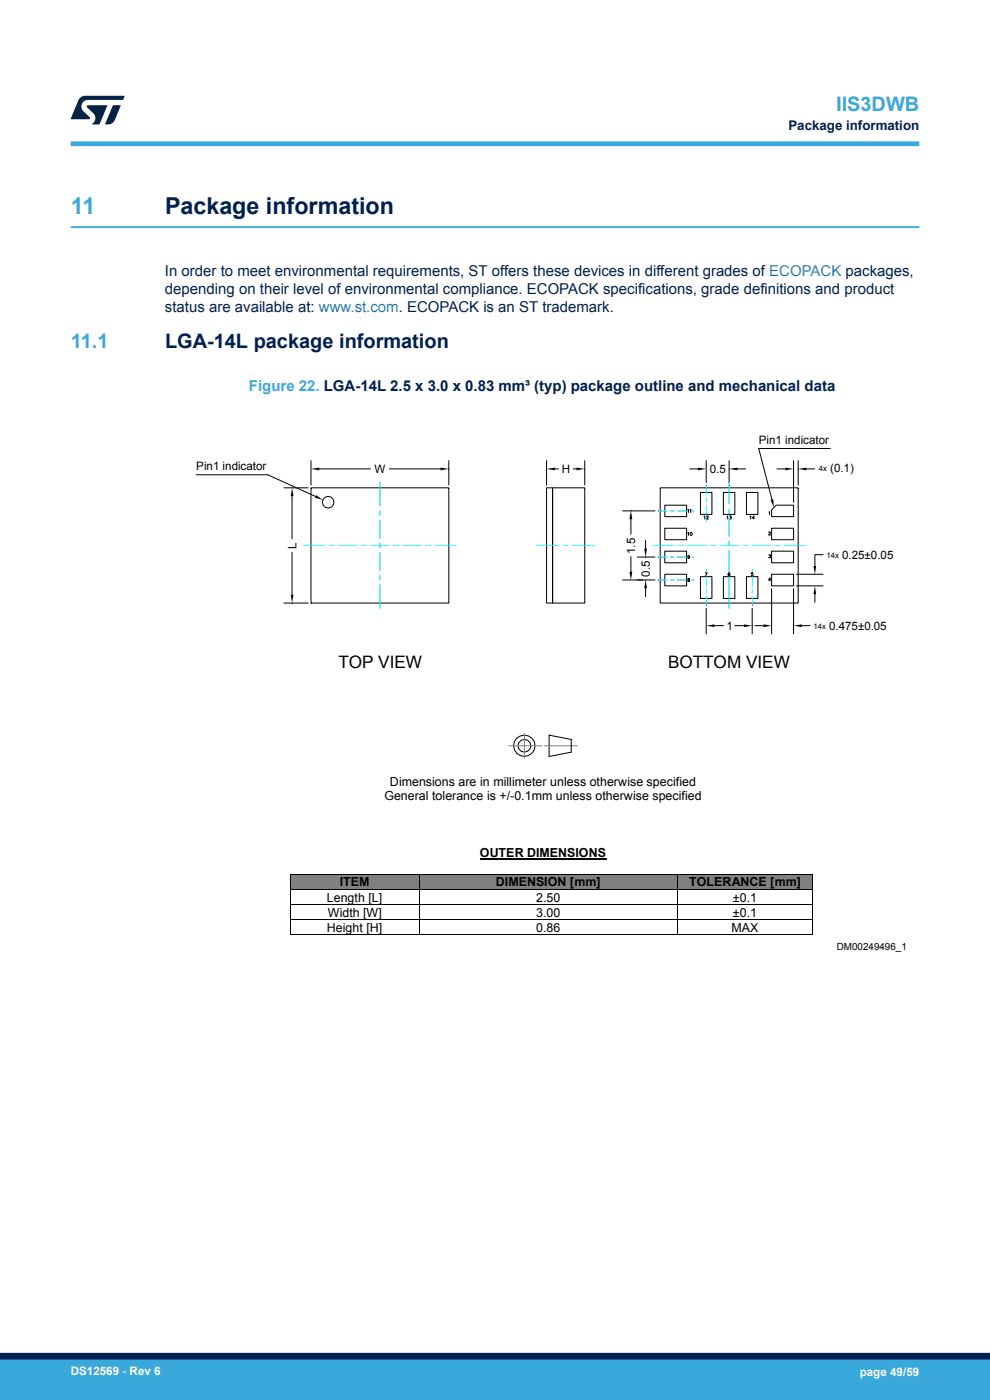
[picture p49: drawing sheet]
<svg xmlns="http://www.w3.org/2000/svg" width="210mm" height="297mm" viewBox="0 0 210 297" stroke-linecap="round" stroke-linejoin="round" font-family="sans-serif">
<defs><g id="words">
<text font-size="4.9" fill="#39a9dc" x="15" y="45.4">11</text>
<text font-size="4.9" fill="#002052" x="35" y="45.4">Package information</text>
<g font-size="4.2" fill="#39a9dc">
<text x="177.4" y="23.5">IIS3DWB</text>
<text x="15" y="73.8">11.1</text>
</g>
<text font-size="4.2" fill="#002052" x="35" y="73.8">LGA-14L package information</text>
<g font-size="3.6">
<text x="71.8" y="141.8">TOP VIEW</text>
<text x="141.7" y="141.8">BOTTOM VIEW</text>
</g>
<g font-size="3.2" fill="#002052">
<text x="35" y="58.6">In order to meet environmental requirements, ST offers these devices in different grades of ECOPACK packages,</text>
<text x="35" y="62.4">depending on their level of environmental compliance. ECOPACK specifications, grade definitions and product</text>
<text x="35" y="66.2">status are available at: www.st.com. ECOPACK is an ST trademark.</text>
</g>
<text font-size="3.2" fill="#39a9dc" x="52.8" y="82.9">Figure 22. LGA-14L 2.5 x 3.0 x 0.83 mm³ (typ) package outline and mechanical data</text>
<text font-size="2.8" fill="#002052" x="167.2" y="27.5">Package information</text>
<g font-size="2.6">
<text x="82.7" y="166.7">Dimensions are in millimeter unless otherwise specified</text>
<text x="81.5" y="169.7">General tolerance is +/-0.1mm unless otherwise specified</text>
<text x="101.8" y="181.9">OUTER DIMENSIONS</text>
<text x="69.3" y="191.3">Length [L]</text>
<text x="72.1" y="188.1">ITEM</text>
<text x="105.2" y="188.1">DIMENSION [mm]</text>
<text x="113.7" y="191.3">2.50</text>
<text x="146.2" y="188.1">TOLERANCE [mm]</text>
<text x="155.5" y="191.3">±0.1</text>
<text x="69.3" y="197.7">Height [H]</text>
<text x="69.5" y="194.5">Width [W]</text>
<text x="113.7" y="194.5">3.00</text>
<text x="113.7" y="197.7">0.86</text>
<text x="155.2" y="197.7">MAX</text>
<text x="155.5" y="194.5">±0.1</text>
</g>
<g font-size="2.5">
<text x="161" y="94.2">Pin1 indicator</text>
<text x="41.6" y="99.8">Pin1 indicator</text>
<text x="79.4" y="100.4">W</text>
<text x="119.1" y="100.4">H</text>
<text x="150.5" y="100.4">0.5</text>
<text x="176.1" y="100.1">(0.1)</text>
<text x="62.9" y="116.5" transform="rotate(-90 62.9 116.5)">L</text>
<text x="134.7" y="117.5" transform="rotate(-90 134.7 117.5)">1.5</text>
<text x="178.6" y="118.5">0.25±0.05</text>
<text x="137.8" y="122.3" transform="rotate(-90 137.8 122.3)">0.5</text>
<text x="154.1" y="133.6">1</text>
<text x="175.9" y="133.6">0.475±0.05</text>
</g>
<g font-size="2.5" fill="#fff">
<text x="15" y="291.6">DS12569 - Rev 6</text>
<text x="182.4" y="291.9">page 49/59</text>
</g>
<text font-size="2.1" x="177.5" y="201.6">DM00249496_1</text>
<g font-size="1.6">
<text x="173.7" y="99.8">4x</text>
<text x="175.3" y="118.3">14x</text>
<text x="172.6" y="133.3">14x</text>
</g>
</g></defs>
<path d="M15 48.2h180" fill="none" stroke="#39a9dc" stroke-width=".4"/>
<g fill="none" stroke="#000" stroke-width=".21">
<path d="M66 97.7v5.2M67.7 99.5h10.9M82.6 99.5h10.8M95.2 97.7v5.2M115.9 97.7v5.2M117.7 99.5h.7M121.6 99.5h.7M124 97.7v5.2M146.3 99.5h1.7M149.8 97.7v4.7M154.7 97.7v4.7M156.4 99.5h1.8"/>
<path d="M164.8 99.5h1.8M168.3 97.7v8.9M169.3 97.7v5.2M171 99.5h1.8M176.1 95.2h-15.2l2.8 10.8M41.6 100.7h15.2l10.1 4.6M60.2 103.5h5.2M61.9 105.2v9.1M61.9 117.2v9M66 103.5h29.2v24.4h-29.2zM115.9 103.5h1.3v24.4h-1.3zM117.2 103.5h6.8v24.4h-6.8z"/>
<path d="M132.1 108.4h6.8M133.8 110.1v3.2M133.8 118.1v3.2M135.2 118.2h3.7M136.9 114.6v1.8M140 103.5h29.3v24.4h-29.3zM141 116.9h4.6v2.5h-4.6zM141 112.1h4.6v2.4h-4.6zM141 107.2h4.6v2.4h-4.6zM145.9 113.1l.2-.2v.7M145.9 108.2l.2-.2v.7M146.3 118a.2 .2 0 0 1-.3 .2 .2 .2 0 0 1-.1-.3 .2 .2 0 0 1 .4 0l-.1 .5h-.3"/>
<path d="M146.4 108.2l.1-.2v.7M148.6 104.5h2.4v4.6h-2.4zM149.3 109.6l.2-.1v.6M149.9 109.6l.1-.1 .2 .1-.4 .5h.5M153.4 104.5h2.5v4.6h-2.5zM154.2 109.6l.2-.1v.6M154.8 109.5h.3l-.2 .2 .2 .2-.1 .2-.3-.1M158.3 104.5h2.5v4.6h-2.5zM159.1 109.6l.2-.1v.6M160 109.9h-.4l.3-.4v.6M163.1 113a.18 .18 0 0 1 .2-.2 .18 .18 0 0 1 .1 .3l-.4 .4h.5M163.1 108.7l.1-.1v.6"/>
<path d="M163.1 117.7h.3l-.1 .2a.23 .23 0 0 1 .1 .4 .23 .23 0 0 1-.4-.1M163.7 116.9h4.6v2.5h-4.6zM163.7 112.1h4.6v2.4h-4.6zM163.7 108.1l1-.9h3.6v2.4h-4.6zM174.6 117.7h-1.7v2.4M60.2 127.9h5.2M132.1 123h6.8M136.9 124.8v1.8M141 121.8h4.6v2.5h-4.6zM145.9 122.8v.1l.3 .1a.19 .19 0 0 1 .1 .3 .19 .19 0 0 1-.3 0 .19 .19 0 0 1 .1-.3l.2-.2zM148.6 122.3h2.4v4.7h-2.4zM149.6 121.5h.4l-.3 .7"/>
<path d="M149.8 129v5.5M151.6 132.7h1.9M153.4 122.3h2.5v4.7h-2.5zM154.8 121.6a.33 .33 0 0 0-.4 .2 .33 .33 0 0 0 .2 .4l.2-.1a.2 .2 0 0 0-.1-.3 .2 .2 0 0 0-.2 .2M155.9 132.7h1.9M158.3 122.3h2.5v4.7h-2.5zM159.6 129v5.5M159.7 121.5h-.3v.3a.24 .24 0 0 1 .3 0 .24 .24 0 0 1 0 .4l-.4-.1M160.2 132.7h1.8M163.5 123h-.5l.3-.4v.6M163.7 121.8h4.6v2.5h-4.6zM163.7 124.9v9.6"/>
<path d="M168.3 124.9v9.6M168.9 124.3h5.7M168.9 121.8h5.7M170.1 132.7h1.7M172.9 126v1.8M116.5 156l4.7 .9v2.7l-4.7 .9z"/>
<circle cx="69.6" cy="106.5" r="1.22"/>
<circle cx="146.6" cy="113.2" r=".3"/>
<circle cx="111.2" cy="158.2" r="1.36"/>
<circle cx="111.2" cy="158.2" r="2.27"/>
</g>
<g fill="#000">
<path d="M66 99.5l1.7-.3v.6zM93.4 99.2l1.8 .3-1.8 .3zM115.9 99.5l1.8-.3v.6zM122.3 99.2l1.7 .3-1.7 .3zM148 99.2l1.8 .3-1.8 .3zM154.7 99.5l1.7-.3v.6zM166.6 99.2l1.7 .3-1.7 .3zM169.3 99.5l1.7-.3v.6zM61.9 103.5l.4 1.7h-.6zM67 105l1.5 1.1-1.7-.5zM133.8 108.4l.3 1.7h-.6zM136.7 116.4h.5l-.3 1.8z"/>
<path d="M163.4 106l.6-.1 .2 1.8zM61.7 126.2h.6l-.4 1.7zM133.5 121.3h.6l-.3 1.7zM136.9 123l.3 1.8h-.5zM149.8 132.7l1.8-.2v.5zM157.8 132.5l1.8 .2-1.8 .3zM162 132.5l1.7 .2-1.7 .3zM168.3 132.7l1.8-.2v.5zM172.9 124.3l.2 1.7h-.5zM172.6 120.1h.5l-.2 1.7z"/>
</g>
<g fill="none" stroke="#0ff" stroke-width=".21">
<path d="M64.4 115.7h4.5M69.8 115.7h1M71.8 115.7h3.9M76.7 115.7h.9M78.6 115.7h3.9M80.6 102.3v5.1M80.6 108.4v1M80.6 110.3v4M80.6 115.2v1M80.6 117.2v3.9M83.5 115.7h1M85.4 115.7h4"/>
<path d="M90.3 115.7h1M92.3 115.7h4.4M113.9 115.7h4.6M119.5 115.7h1M121.5 115.7h4.6M138.5 115.7h4.5M139.6 118.2h1.9M139.6 108.4h1.9M142.2 118.2h.8M142.2 108.4h.8M143.7 118.2h1.9M143.7 108.4h1.9"/>
<path d="M144 115.7h.9M145.9 115.7h3.9M146.7 118.2h.6M146.7 108.4h.6M149.8 103v2M149.8 105.7v.7M149.8 107.2v1.9M149.8 110v.6M150.8 115.7h1M152.7 115.7h3.9M154.7 102.3v4.7M154.7 107.9v1"/>
<path d="M154.7 109.9v3.9M154.7 114.8v1M154.7 116.7v4.7M157.6 115.7h1M159.6 115.7h3.8M164.4 115.7h1M166.4 115.7h4.4M80.6 122.1v.9M80.6 124v5.1M139.6 123h1.9M142.2 123h.8M143.7 123h1.9"/>
<path d="M146.7 123h.6M149.8 120.8v.6M149.8 122.3v2M149.8 125v.7M149.8 126.5v1.9M154.7 122.3v6.8M159.6 120.8v.6M159.6 122.3v2M159.6 125v.7M159.6 126.5v1.9"/>
</g>
<path d="M108 158.2h7M111.2 155.6v5.3M115.5 158.2h7" fill="none" stroke="#808080" stroke-width=".21"/>
<path d="M101.8 182.3h26.8" fill="none" stroke="#000" stroke-width=".3"/>
<g fill="#808080">
<path d="M61.6 185.7h27.3v3h-27.3z"/>
<path d="M63 185.7h24.5v3h-24.5z"/>
<path d="M89.1 185.7h54.6v3h-54.6z"/>
<path d="M90.4 185.7h51.9v3h-51.9z"/>
<path d="M143.8 185.7h28.6v3h-28.6z"/>
<path d="M145.1 185.7h25.9v3h-25.9z"/>
</g>
<g fill="#000">
<path d="M61.5 185.5l.1 .2zM61.5 188.7l.1 .1zM61.5 191.9l.1 .1zM61.5 195.1l.1 .1zM61.5 198.3l.1 .1zM88.9 185.5l.2 .2zM88.9 188.7l.2 .1zM88.9 191.9l.2 .1zM88.9 195.1l.2 .1zM88.9 198.3l.2 .1zM143.7 185.5l.1 .2zM143.7 188.7l.1 .1z"/>
<path d="M143.7 191.9l.1 .1zM143.7 195.1l.1 .1zM143.7 198.3l.1 .1zM172.4 185.5l.1 .2zM172.4 188.7l.1 .1zM172.4 191.9l.1 .1zM172.4 195.1l.1 .1zM172.4 198.3l.1 .1z"/>
</g>
<g fill="none" stroke="#000" stroke-width=".21">
<path d="M61.5 185.7v3M61.5 188.8v3.1M61.5 192v3.1M61.5 195.2v3.1M61.6 185.6h27.3M61.6 188.8h27.3M61.6 191.9h27.3M61.6 195.1h27.3M61.6 198.3h27.3M89 185.7v3M89 188.8v3.1M89 192v3.1"/>
<path d="M89 195.2v3.1M89.1 185.6h54.6M89.1 188.8h54.6M89.1 191.9h54.6M89.1 195.1h54.6M89.1 198.3h54.6M143.7 185.7v3M143.7 188.8v3.1M143.7 192v3.1M143.7 195.2v3.1M143.8 185.6h28.6M143.8 188.8h28.6"/>
<path d="M143.8 191.9h28.6M143.8 195.1h28.6M143.8 198.3h28.6M172.4 185.7v3M172.4 188.8v3.1M172.4 192v3.1M172.4 195.2v3.1"/>
</g>
<path d="M15 30.5h180" fill="none" stroke="#39a9dc" stroke-width="1"/>
<g fill="#001e41">
<path d="M17.1 20.7l.9-.4 8.4 .1-.3 .8h-7.4a1.4 1.4 0 0 0-1.3 .8 1.4 1.4 0 0 0 .2 1.5l1.4 1.3v.4l-4 .1 1.6-4.1z"/>
<path d="M24 22.4h1.6l-1.3 3.1a1.54 1.54 0 0 1-1.4 .9l-.6-.1z"/>
<path d="M18.5 22.4h4.2l-1.6 4h-1.7a1.48 1.48 0 0 0 .4-2.4l-1.3-1.2z"/>
</g>
<g fill="#39a9dc">
<path d="M0 288.4h210v8.6h-210z" fill-rule="evenodd"/>
<path d="M-.1 288.4h210.2v4.4h-210.2z" fill-rule="evenodd"/>
</g>
<path d="M0 287.7h210" fill="none" stroke="#002052" stroke-width="1.4"/>
<use href="#words"/>
</svg>
